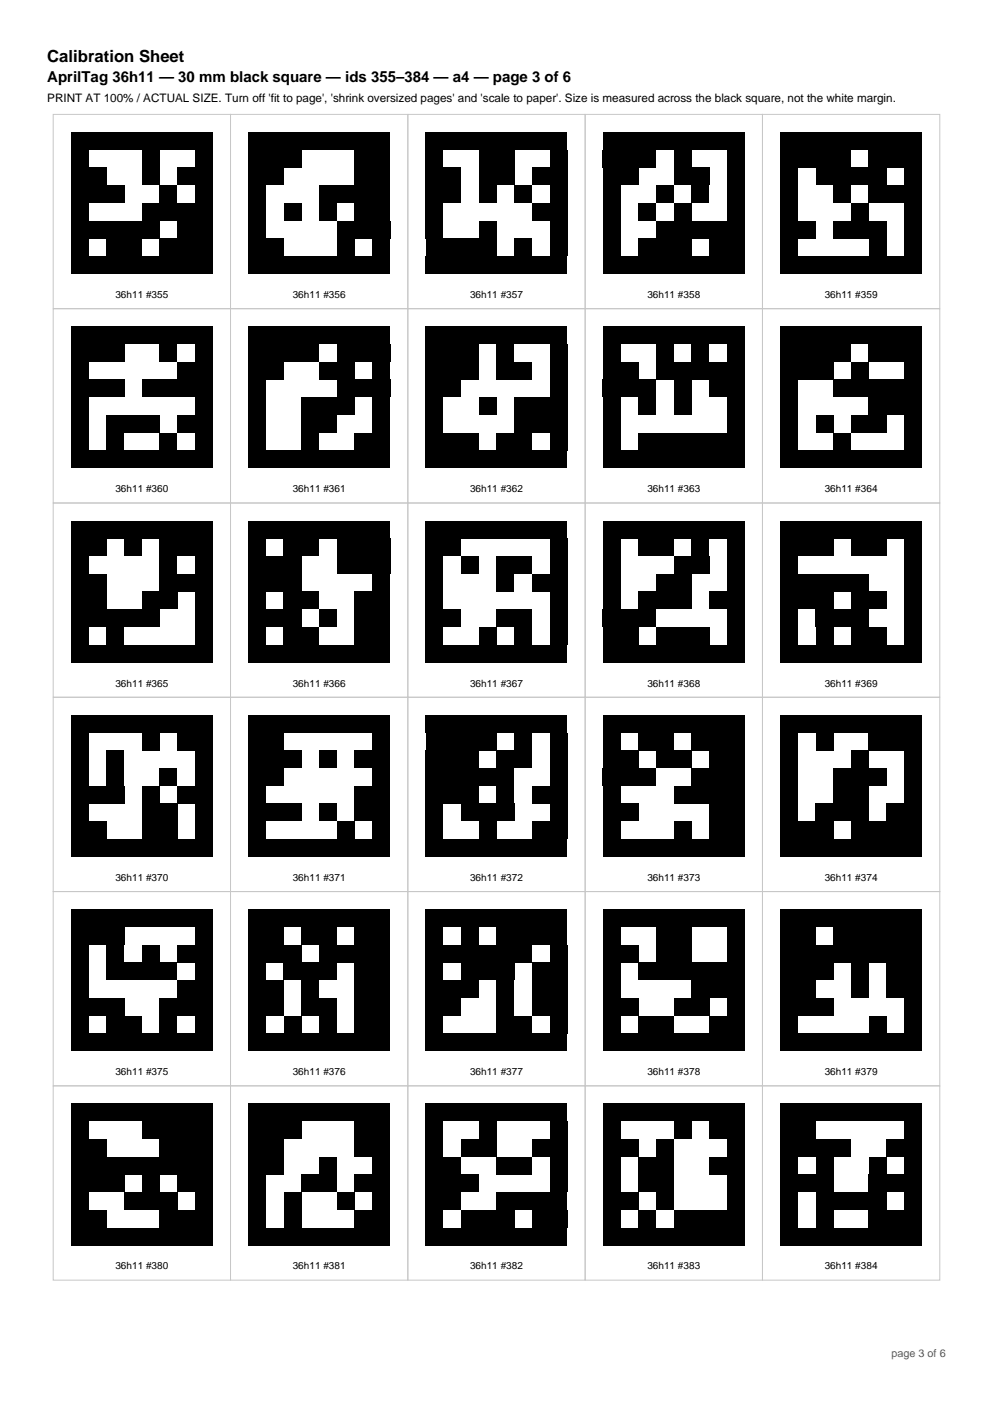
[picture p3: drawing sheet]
<svg xmlns="http://www.w3.org/2000/svg" width="210mm" height="297mm" viewBox="0 0 210 297" stroke-linecap="round" stroke-linejoin="round" font-family="sans-serif">
<defs><g id="words">
<text font-size="3.5" x="10" y="13.2">Calibration Sheet</text>
<text font-size="3.2" x="10" y="17.4">AprilTag 36h11 — 30 mm black square — ids 355–384 — a4 — page 3 of 6</text>
<text font-size="2.5" x="10" y="21.6">PRINT AT 100% / ACTUAL SIZE. Turn off 'fit to page', 'shrink oversized pages' and 'scale to paper'. Size is measured across the black square, not the white margin.</text>
<text font-size="2.3" fill="#595959" x="188.5" y="287">page 3 of 6</text>
<g font-size="2.1">
<text x="24.4" y="63">36h11 #355</text>
<text x="61.9" y="63">36h11 #356</text>
<text x="99.4" y="63">36h11 #357</text>
<text x="136.9" y="63">36h11 #358</text>
<text x="174.4" y="63">36h11 #359</text>
<text x="24.4" y="104.1">36h11 #360</text>
<text x="61.9" y="104.1">36h11 #361</text>
<text x="99.4" y="104.1">36h11 #362</text>
<text x="136.9" y="104.1">36h11 #363</text>
<text x="174.4" y="104.1">36h11 #364</text>
<text x="24.4" y="145.2">36h11 #365</text>
<text x="61.9" y="145.2">36h11 #366</text>
<text x="99.4" y="145.2">36h11 #367</text>
<text x="136.9" y="145.2">36h11 #368</text>
<text x="174.4" y="145.2">36h11 #369</text>
<text x="24.4" y="186.3">36h11 #370</text>
<text x="61.9" y="186.3">36h11 #371</text>
<text x="99.4" y="186.3">36h11 #372</text>
<text x="136.9" y="186.3">36h11 #373</text>
<text x="174.4" y="186.3">36h11 #374</text>
<text x="24.4" y="227.4">36h11 #375</text>
<text x="61.9" y="227.4">36h11 #376</text>
<text x="99.4" y="227.4">36h11 #377</text>
<text x="136.9" y="227.4">36h11 #378</text>
<text x="174.4" y="227.4">36h11 #379</text>
<text x="24.4" y="268.5">36h11 #380</text>
<text x="61.9" y="268.5">36h11 #381</text>
<text x="99.4" y="268.5">36h11 #382</text>
<text x="136.9" y="268.5">36h11 #383</text>
<text x="174.4" y="268.5">36h11 #384</text>
</g>
</g></defs>
<g fill="none" stroke="#c7c7c7" stroke-width=".21">
<path d="M11.2 24.2h37.5v41.1h-37.5zM48.8 24.2h37.5v41.1h-37.5zM86.3 24.2h37.5v41.1h-37.5zM123.8 24.2h37.4v41.1h-37.4zM161.2 24.2h37.5v41.1h-37.5zM11.2 65.3h37.5v41.1h-37.5zM48.8 65.3h37.5v41.1h-37.5zM86.3 65.3h37.5v41.1h-37.5zM123.8 65.3h37.4v41.1h-37.4zM161.2 65.3h37.5v41.1h-37.5zM11.2 106.4h37.5v41.1h-37.5zM48.8 106.4h37.5v41.1h-37.5z"/>
<path d="M86.3 106.4h37.5v41.1h-37.5zM123.8 106.4h37.4v41.1h-37.4zM161.2 106.4h37.5v41.1h-37.5zM11.2 147.5h37.5v41.1h-37.5zM48.8 147.5h37.5v41.1h-37.5zM86.3 147.5h37.5v41.1h-37.5zM123.8 147.5h37.4v41.1h-37.4zM161.2 147.5h37.5v41.1h-37.5zM11.2 188.6h37.5v41.1h-37.5zM48.8 188.6h37.5v41.1h-37.5zM86.3 188.6h37.5v41.1h-37.5zM123.8 188.6h37.4v41.1h-37.4z"/>
<path d="M161.2 188.6h37.5v41.1h-37.5zM11.2 229.7h37.5v41.1h-37.5zM48.8 229.7h37.5v41.1h-37.5zM86.3 229.7h37.5v41.1h-37.5zM123.8 229.7h37.4v41.1h-37.4zM161.2 229.7h37.5v41.1h-37.5z"/>
</g>
<g fill="#000">
<path d="M15 27.9h30v3.8h-30z" fill-rule="evenodd"/>
<path d="M15 31.7h3.8v3.7h-3.8z" fill-rule="evenodd"/>
<path d="M15 35.4h7.5v3.8h-7.5z" fill-rule="evenodd"/>
<path d="M30 31.7h3.7v3.7h-3.7z" fill-rule="evenodd"/>
<path d="M30 35.4h3.7v3.8h-3.7z" fill-rule="evenodd"/>
<path d="M37.5 35.4h7.5v3.8h-7.5z" fill-rule="evenodd"/>
<path d="M41.2 31.7h3.8v3.7h-3.8z" fill-rule="evenodd"/>
<path d="M52.5 27.9h30v3.8h-30z" fill-rule="evenodd"/>
<path d="M52.5 31.7h11.2v3.7h-11.2z" fill-rule="evenodd"/>
<path d="M52.5 35.4h7.5v3.8h-7.5z" fill-rule="evenodd"/>
<path d="M75 31.7h7.5v3.7h-7.5z" fill-rule="evenodd"/>
<path d="M75 35.4h7.5v3.8h-7.5z" fill-rule="evenodd"/>
<path d="M90 27.9h30v3.8h-30z" fill-rule="evenodd"/>
<path d="M90 31.7h3.7v3.7h-3.7z" fill-rule="evenodd"/>
<path d="M90 35.4h7.5v3.8h-7.5z" fill-rule="evenodd"/>
<path d="M101.3 31.7h7.5v3.7h-7.5z" fill-rule="evenodd"/>
<path d="M101.3 35.4h7.5v3.8h-7.5z" fill-rule="evenodd"/>
<path d="M112.5 35.4h7.5v3.8h-7.5z" fill-rule="evenodd"/>
<path d="M116.3 31.7h3.7v3.7h-3.7z" fill-rule="evenodd"/>
<path d="M127.5 27.9h30v3.8h-30z" fill-rule="evenodd"/>
<path d="M127.5 31.7h11.2v3.7h-11.2z" fill-rule="evenodd"/>
<path d="M127.5 35.4h7.5v3.8h-7.5z" fill-rule="evenodd"/>
<path d="M142.5 31.7h3.7v3.7h-3.7z" fill-rule="evenodd"/>
<path d="M142.5 35.4h7.5v3.8h-7.5z" fill-rule="evenodd"/>
<path d="M153.8 31.7h3.7v3.7h-3.7z" fill-rule="evenodd"/>
<path d="M153.8 35.4h3.7v3.8h-3.7z" fill-rule="evenodd"/>
<path d="M165 27.9h30v3.8h-30z" fill-rule="evenodd"/>
<path d="M165 31.7h15v3.7h-15z" fill-rule="evenodd"/>
<path d="M165 35.4h3.7v3.8h-3.7z" fill-rule="evenodd"/>
<path d="M172.5 35.4h15v3.8h-15z" fill-rule="evenodd"/>
<path d="M183.7 31.7h11.3v3.7h-11.3z" fill-rule="evenodd"/>
<path d="M191.2 35.4h3.8v3.8h-3.8z" fill-rule="evenodd"/>
<path d="M15 39.2h11.3v3.8h-11.3z" fill-rule="evenodd"/>
<path d="M15 43h3.8v3.7h-3.8z" fill-rule="evenodd"/>
<path d="M15 46.7h18.8v3.7h-18.8z" fill-rule="evenodd"/>
<path d="M15 50.4h3.8v3.8h-3.8z" fill-rule="evenodd"/>
<path d="M15 54.2h30v3.8h-30z" fill-rule="evenodd"/>
<path d="M22.5 50.4h7.5v3.8h-7.5z" fill-rule="evenodd"/>
<path d="M30 43h15v3.7h-15z" fill-rule="evenodd"/>
<path d="M33.7 39.2h3.8v3.8h-3.8z" fill-rule="evenodd"/>
<path d="M33.7 50.4h11.3v3.8h-11.3z" fill-rule="evenodd"/>
<path d="M37.5 46.7h7.5v3.7h-7.5z" fill-rule="evenodd"/>
<path d="M41.2 39.2h3.8v3.8h-3.8z" fill-rule="evenodd"/>
<path d="M52.5 39.2h3.7v3.8h-3.7z" fill-rule="evenodd"/>
<path d="M52.5 43h3.7v3.7h-3.7z" fill-rule="evenodd"/>
<path d="M52.5 46.7h3.7v3.7h-3.7z" fill-rule="evenodd"/>
<path d="M52.5 50.4h7.5v3.8h-7.5z" fill-rule="evenodd"/>
<path d="M52.5 54.2h30v3.8h-30z" fill-rule="evenodd"/>
<path d="M60 43h3.7v3.7h-3.7z" fill-rule="evenodd"/>
<path d="M67.5 39.2h15v3.8h-15z" fill-rule="evenodd"/>
<path d="M67.5 43h3.8v3.7h-3.8z" fill-rule="evenodd"/>
<path d="M71.3 46.7h11.2v3.7h-11.2z" fill-rule="evenodd"/>
<path d="M71.3 50.4h3.7v3.8h-3.7z" fill-rule="evenodd"/>
<path d="M75 43h7.5v3.7h-7.5z" fill-rule="evenodd"/>
<path d="M78.7 50.4h3.8v3.8h-3.8z" fill-rule="evenodd"/>
<path d="M90 39.2h7.5v3.8h-7.5z" fill-rule="evenodd"/>
<path d="M90 43h3.7v3.7h-3.7z" fill-rule="evenodd"/>
<path d="M90 46.7h3.7v3.7h-3.7z" fill-rule="evenodd"/>
<path d="M90 50.4h15v3.8h-15z" fill-rule="evenodd"/>
<path d="M90 54.2h30v3.8h-30z" fill-rule="evenodd"/>
<path d="M101.3 39.2h3.7v3.8h-3.7z" fill-rule="evenodd"/>
<path d="M101.3 46.7h3.7v3.7h-3.7z" fill-rule="evenodd"/>
<path d="M108.7 39.2h3.8v3.8h-3.8z" fill-rule="evenodd"/>
<path d="M108.7 50.4h3.8v3.8h-3.8z" fill-rule="evenodd"/>
<path d="M112.5 43h7.5v3.7h-7.5z" fill-rule="evenodd"/>
<path d="M116.3 39.2h3.7v3.8h-3.7z" fill-rule="evenodd"/>
<path d="M116.3 46.7h3.7v3.7h-3.7z" fill-rule="evenodd"/>
<path d="M116.3 50.4h3.7v3.8h-3.7z" fill-rule="evenodd"/>
<path d="M127.5 39.2h3.7v3.8h-3.7z" fill-rule="evenodd"/>
<path d="M127.5 43h3.7v3.7h-3.7z" fill-rule="evenodd"/>
<path d="M127.5 46.7h3.7v3.7h-3.7z" fill-rule="evenodd"/>
<path d="M127.5 50.4h3.7v3.8h-3.7z" fill-rule="evenodd"/>
<path d="M127.5 54.2h30v3.8h-30z" fill-rule="evenodd"/>
<path d="M135 43h3.8v3.7h-3.8z" fill-rule="evenodd"/>
<path d="M135 50.4h11.3v3.8h-11.3z" fill-rule="evenodd"/>
<path d="M138.8 39.2h3.7v3.8h-3.7z" fill-rule="evenodd"/>
<path d="M138.8 46.7h18.7v3.7h-18.7z" fill-rule="evenodd"/>
<path d="M142.5 43h3.7v3.7h-3.7z" fill-rule="evenodd"/>
<path d="M146.2 39.2h3.8v3.8h-3.8z" fill-rule="evenodd"/>
<path d="M150 50.4h7.5v3.8h-7.5z" fill-rule="evenodd"/>
<path d="M153.8 39.2h3.7v3.8h-3.7z" fill-rule="evenodd"/>
<path d="M153.8 43h3.7v3.7h-3.7z" fill-rule="evenodd"/>
<path d="M165 39.2h3.7v3.8h-3.7z" fill-rule="evenodd"/>
<path d="M165 43h3.7v3.7h-3.7z" fill-rule="evenodd"/>
<path d="M165 46.7h7.5v3.7h-7.5z" fill-rule="evenodd"/>
<path d="M165 50.4h3.7v3.8h-3.7z" fill-rule="evenodd"/>
<path d="M165 54.2h30v3.8h-30z" fill-rule="evenodd"/>
<path d="M176.2 39.2h3.8v3.8h-3.8z" fill-rule="evenodd"/>
<path d="M176.2 46.7h11.3v3.7h-11.3z" fill-rule="evenodd"/>
<path d="M180 43h3.8v3.7h-3.8z" fill-rule="evenodd"/>
<path d="M183.7 39.2h11.3v3.8h-11.3z" fill-rule="evenodd"/>
<path d="M183.7 50.4h3.8v3.8h-3.8z" fill-rule="evenodd"/>
<path d="M191.2 43h3.8v3.7h-3.8z" fill-rule="evenodd"/>
<path d="M191.2 46.7h3.8v3.7h-3.8z" fill-rule="evenodd"/>
<path d="M191.2 50.4h3.8v3.8h-3.8z" fill-rule="evenodd"/>
<path d="M15 69h30v3.8h-30z" fill-rule="evenodd"/>
<path d="M15 72.8h11.3v3.8h-11.3z" fill-rule="evenodd"/>
<path d="M33.7 72.8h3.8v3.8h-3.8z" fill-rule="evenodd"/>
<path d="M41.2 72.8h3.8v3.8h-3.8z" fill-rule="evenodd"/>
<path d="M52.5 69h30v3.8h-30z" fill-rule="evenodd"/>
<path d="M52.5 72.8h15v3.8h-15z" fill-rule="evenodd"/>
<path d="M71.3 72.8h11.2v3.8h-11.2z" fill-rule="evenodd"/>
<path d="M90 69h30v3.8h-30z" fill-rule="evenodd"/>
<path d="M90 72.8h11.2v3.8h-11.2z" fill-rule="evenodd"/>
<path d="M105 72.8h3.7v3.8h-3.7z" fill-rule="evenodd"/>
<path d="M116.3 72.8h3.7v3.8h-3.7z" fill-rule="evenodd"/>
<path d="M127.5 69h30v3.8h-30z" fill-rule="evenodd"/>
<path d="M127.5 72.8h3.7v3.8h-3.7z" fill-rule="evenodd"/>
<path d="M138.8 72.8h3.7v3.8h-3.7z" fill-rule="evenodd"/>
<path d="M146.2 72.8h3.8v3.8h-3.8z" fill-rule="evenodd"/>
<path d="M153.8 72.8h3.7v3.8h-3.7z" fill-rule="evenodd"/>
<path d="M165 69h30v3.8h-30z" fill-rule="evenodd"/>
<path d="M165 72.8h15v3.8h-15z" fill-rule="evenodd"/>
<path d="M183.7 72.8h11.3v3.8h-11.3z" fill-rule="evenodd"/>
<path d="M15 76.6h3.8v3.7h-3.8z" fill-rule="evenodd"/>
<path d="M15 80.3h11.3v3.7h-11.3z" fill-rule="evenodd"/>
<path d="M15 84h3.8v3.8h-3.8z" fill-rule="evenodd"/>
<path d="M15 87.8h3.8v3.7h-3.8z" fill-rule="evenodd"/>
<path d="M15 91.6h3.8v3.7h-3.8z" fill-rule="evenodd"/>
<path d="M15 95.3h30v3.8h-30z" fill-rule="evenodd"/>
<path d="M22.5 87.8h11.2v3.7h-11.2z" fill-rule="evenodd"/>
<path d="M22.5 91.6h3.7v3.7h-3.7z" fill-rule="evenodd"/>
<path d="M30 80.3h15v3.7h-15z" fill-rule="evenodd"/>
<path d="M33.7 91.6h3.8v3.7h-3.8z" fill-rule="evenodd"/>
<path d="M37.5 76.6h7.5v3.7h-7.5z" fill-rule="evenodd"/>
<path d="M37.5 87.8h7.5v3.7h-7.5z" fill-rule="evenodd"/>
<path d="M41.2 84h3.8v3.8h-3.8z" fill-rule="evenodd"/>
<path d="M41.2 91.6h3.8v3.7h-3.8z" fill-rule="evenodd"/>
<path d="M52.5 76.6h7.5v3.7h-7.5z" fill-rule="evenodd"/>
<path d="M52.5 80.3h3.7v3.7h-3.7z" fill-rule="evenodd"/>
<path d="M52.5 84h3.7v3.8h-3.7z" fill-rule="evenodd"/>
<path d="M52.5 87.8h3.7v3.7h-3.7z" fill-rule="evenodd"/>
<path d="M52.5 91.6h3.7v3.7h-3.7z" fill-rule="evenodd"/>
<path d="M52.5 95.3h30v3.8h-30z" fill-rule="evenodd"/>
<path d="M63.8 84h11.2v3.8h-11.2z" fill-rule="evenodd"/>
<path d="M63.8 87.8h7.5v3.7h-7.5z" fill-rule="evenodd"/>
<path d="M63.8 91.6h3.7v3.7h-3.7z" fill-rule="evenodd"/>
<path d="M67.5 76.6h7.5v3.7h-7.5z" fill-rule="evenodd"/>
<path d="M71.3 80.3h11.2v3.7h-11.2z" fill-rule="evenodd"/>
<path d="M75 91.6h7.5v3.7h-7.5z" fill-rule="evenodd"/>
<path d="M78.7 76.6h3.8v3.7h-3.8z" fill-rule="evenodd"/>
<path d="M78.7 84h3.8v3.8h-3.8z" fill-rule="evenodd"/>
<path d="M78.7 87.8h3.8v3.7h-3.8z" fill-rule="evenodd"/>
<path d="M90 76.6h11.2v3.7h-11.2z" fill-rule="evenodd"/>
<path d="M90 80.3h7.5v3.7h-7.5z" fill-rule="evenodd"/>
<path d="M90 84h3.7v3.8h-3.7z" fill-rule="evenodd"/>
<path d="M90 87.8h3.7v3.7h-3.7z" fill-rule="evenodd"/>
<path d="M90 91.6h11.2v3.7h-11.2z" fill-rule="evenodd"/>
<path d="M90 95.3h30v3.8h-30z" fill-rule="evenodd"/>
<path d="M101.3 84h3.7v3.8h-3.7z" fill-rule="evenodd"/>
<path d="M105 76.6h7.5v3.7h-7.5z" fill-rule="evenodd"/>
<path d="M105 91.6h7.5v3.7h-7.5z" fill-rule="evenodd"/>
<path d="M108.7 84h11.3v3.8h-11.3z" fill-rule="evenodd"/>
<path d="M108.7 87.8h11.3v3.7h-11.3z" fill-rule="evenodd"/>
<path d="M116.3 76.6h3.7v3.7h-3.7z" fill-rule="evenodd"/>
<path d="M116.3 80.3h3.7v3.7h-3.7z" fill-rule="evenodd"/>
<path d="M116.3 91.6h3.7v3.7h-3.7z" fill-rule="evenodd"/>
<path d="M127.5 76.6h7.5v3.7h-7.5z" fill-rule="evenodd"/>
<path d="M127.5 80.3h11.2v3.7h-11.2z" fill-rule="evenodd"/>
<path d="M127.5 84h3.7v3.8h-3.7z" fill-rule="evenodd"/>
<path d="M127.5 87.8h3.7v3.7h-3.7z" fill-rule="evenodd"/>
<path d="M127.5 91.6h3.7v3.7h-3.7z" fill-rule="evenodd"/>
<path d="M127.5 95.3h30v3.8h-30z" fill-rule="evenodd"/>
<path d="M135 84h3.8v3.8h-3.8z" fill-rule="evenodd"/>
<path d="M135 91.6h22.5v3.7h-22.5z" fill-rule="evenodd"/>
<path d="M138.8 76.6h18.7v3.7h-18.7z" fill-rule="evenodd"/>
<path d="M142.5 80.3h3.7v3.7h-3.7z" fill-rule="evenodd"/>
<path d="M142.5 84h3.7v3.8h-3.7z" fill-rule="evenodd"/>
<path d="M150 80.3h7.5v3.7h-7.5z" fill-rule="evenodd"/>
<path d="M153.8 84h3.7v3.8h-3.7z" fill-rule="evenodd"/>
<path d="M153.8 87.8h3.7v3.7h-3.7z" fill-rule="evenodd"/>
<path d="M165 76.6h11.2v3.7h-11.2z" fill-rule="evenodd"/>
<path d="M165 80.3h3.7v3.7h-3.7z" fill-rule="evenodd"/>
<path d="M165 84h3.7v3.8h-3.7z" fill-rule="evenodd"/>
<path d="M165 87.8h3.7v3.7h-3.7z" fill-rule="evenodd"/>
<path d="M165 91.6h3.7v3.7h-3.7z" fill-rule="evenodd"/>
<path d="M165 95.3h30v3.8h-30z" fill-rule="evenodd"/>
<path d="M172.5 87.8h3.8v3.7h-3.8z" fill-rule="evenodd"/>
<path d="M176.2 80.3h18.8v3.7h-18.8z" fill-rule="evenodd"/>
<path d="M176.2 91.6h3.8v3.7h-3.8z" fill-rule="evenodd"/>
<path d="M180 76.6h3.8v3.7h-3.8z" fill-rule="evenodd"/>
<path d="M180 87.8h7.5v3.7h-7.5z" fill-rule="evenodd"/>
<path d="M183.7 84h11.3v3.8h-11.3z" fill-rule="evenodd"/>
<path d="M191.2 76.6h3.8v3.7h-3.8z" fill-rule="evenodd"/>
<path d="M191.2 87.8h3.8v3.7h-3.8z" fill-rule="evenodd"/>
<path d="M191.2 91.6h3.8v3.7h-3.8z" fill-rule="evenodd"/>
<path d="M15 110.1h30v3.8h-30z" fill-rule="evenodd"/>
<path d="M15 113.9h7.5v3.8h-7.5z" fill-rule="evenodd"/>
<path d="M26.2 113.9h3.8v3.8h-3.8z" fill-rule="evenodd"/>
<path d="M33.7 113.9h11.3v3.8h-11.3z" fill-rule="evenodd"/>
<path d="M52.5 110.1h30v3.8h-30z" fill-rule="evenodd"/>
<path d="M52.5 113.9h3.7v3.8h-3.7z" fill-rule="evenodd"/>
<path d="M60 113.9h7.5v3.8h-7.5z" fill-rule="evenodd"/>
<path d="M71.3 113.9h11.2v3.8h-11.2z" fill-rule="evenodd"/>
<path d="M90 110.1h30v3.8h-30z" fill-rule="evenodd"/>
<path d="M90 113.9h7.5v3.8h-7.5z" fill-rule="evenodd"/>
<path d="M116.3 113.9h3.7v3.8h-3.7z" fill-rule="evenodd"/>
<path d="M127.5 110.1h30v3.8h-30z" fill-rule="evenodd"/>
<path d="M127.5 113.9h3.7v3.8h-3.7z" fill-rule="evenodd"/>
<path d="M135 113.9h7.5v3.8h-7.5z" fill-rule="evenodd"/>
<path d="M146.2 113.9h3.8v3.8h-3.8z" fill-rule="evenodd"/>
<path d="M153.8 113.9h3.7v3.8h-3.7z" fill-rule="evenodd"/>
<path d="M165 110.1h30v3.8h-30z" fill-rule="evenodd"/>
<path d="M165 113.9h11.2v3.8h-11.2z" fill-rule="evenodd"/>
<path d="M180 113.9h7.5v3.8h-7.5z" fill-rule="evenodd"/>
<path d="M191.2 113.9h3.8v3.8h-3.8z" fill-rule="evenodd"/>
<path d="M15 117.7h3.8v3.7h-3.8z" fill-rule="evenodd"/>
<path d="M15 121.4h7.5v3.7h-7.5z" fill-rule="evenodd"/>
<path d="M15 125.2h7.5v3.7h-7.5z" fill-rule="evenodd"/>
<path d="M15 128.9h18.8v3.8h-18.8z" fill-rule="evenodd"/>
<path d="M15 132.6h3.8v3.8h-3.8z" fill-rule="evenodd"/>
<path d="M22.5 132.6h3.7v3.8h-3.7z" fill-rule="evenodd"/>
<path d="M30 125.2h7.5v3.7h-7.5z" fill-rule="evenodd"/>
<path d="M33.7 117.7h3.8v3.7h-3.8z" fill-rule="evenodd"/>
<path d="M33.7 121.4h11.3v3.7h-11.3z" fill-rule="evenodd"/>
<path d="M41.2 117.7h3.8v3.7h-3.8z" fill-rule="evenodd"/>
<path d="M41.2 125.2h3.8v3.7h-3.8z" fill-rule="evenodd"/>
<path d="M41.2 128.9h3.8v3.8h-3.8z" fill-rule="evenodd"/>
<path d="M41.2 132.6h3.8v3.8h-3.8z" fill-rule="evenodd"/>
<path d="M52.5 117.7h11.2v3.7h-11.2z" fill-rule="evenodd"/>
<path d="M52.5 121.4h11.2v3.7h-11.2z" fill-rule="evenodd"/>
<path d="M52.5 125.2h3.7v3.7h-3.7z" fill-rule="evenodd"/>
<path d="M52.5 128.9h11.2v3.8h-11.2z" fill-rule="evenodd"/>
<path d="M52.5 132.6h3.7v3.8h-3.7z" fill-rule="evenodd"/>
<path d="M60 125.2h7.5v3.7h-7.5z" fill-rule="evenodd"/>
<path d="M60 132.6h7.5v3.8h-7.5z" fill-rule="evenodd"/>
<path d="M67.5 128.9h3.8v3.8h-3.8z" fill-rule="evenodd"/>
<path d="M71.3 117.7h11.2v3.7h-11.2z" fill-rule="evenodd"/>
<path d="M75 125.2h7.5v3.7h-7.5z" fill-rule="evenodd"/>
<path d="M75 128.9h7.5v3.8h-7.5z" fill-rule="evenodd"/>
<path d="M75 132.6h7.5v3.8h-7.5z" fill-rule="evenodd"/>
<path d="M78.7 121.4h3.8v3.7h-3.8z" fill-rule="evenodd"/>
<path d="M90 117.7h3.7v3.7h-3.7z" fill-rule="evenodd"/>
<path d="M90 121.4h3.7v3.7h-3.7z" fill-rule="evenodd"/>
<path d="M90 125.2h3.7v3.7h-3.7z" fill-rule="evenodd"/>
<path d="M90 128.9h7.5v3.8h-7.5z" fill-rule="evenodd"/>
<path d="M90 132.6h3.7v3.8h-3.7z" fill-rule="evenodd"/>
<path d="M97.5 117.7h3.8v3.7h-3.8z" fill-rule="evenodd"/>
<path d="M101.3 132.6h3.7v3.8h-3.7z" fill-rule="evenodd"/>
<path d="M105 117.7h7.5v3.7h-7.5z" fill-rule="evenodd"/>
<path d="M105 121.4h3.7v3.7h-3.7z" fill-rule="evenodd"/>
<path d="M105 128.9h7.5v3.8h-7.5z" fill-rule="evenodd"/>
<path d="M108.7 132.6h3.8v3.8h-3.8z" fill-rule="evenodd"/>
<path d="M112.5 121.4h7.5v3.7h-7.5z" fill-rule="evenodd"/>
<path d="M116.3 117.7h3.7v3.7h-3.7z" fill-rule="evenodd"/>
<path d="M116.3 125.2h3.7v3.7h-3.7z" fill-rule="evenodd"/>
<path d="M116.3 128.9h3.7v3.8h-3.7z" fill-rule="evenodd"/>
<path d="M116.3 132.6h3.7v3.8h-3.7z" fill-rule="evenodd"/>
<path d="M127.5 117.7h3.7v3.7h-3.7z" fill-rule="evenodd"/>
<path d="M127.5 121.4h3.7v3.7h-3.7z" fill-rule="evenodd"/>
<path d="M127.5 125.2h3.7v3.7h-3.7z" fill-rule="evenodd"/>
<path d="M127.5 128.9h11.2v3.8h-11.2z" fill-rule="evenodd"/>
<path d="M127.5 132.6h7.5v3.8h-7.5z" fill-rule="evenodd"/>
<path d="M135 125.2h11.3v3.7h-11.3z" fill-rule="evenodd"/>
<path d="M138.8 121.4h7.4v3.7h-7.4z" fill-rule="evenodd"/>
<path d="M138.8 132.6h11.2v3.8h-11.2z" fill-rule="evenodd"/>
<path d="M142.5 117.7h7.5v3.7h-7.5z" fill-rule="evenodd"/>
<path d="M150 125.2h7.5v3.7h-7.5z" fill-rule="evenodd"/>
<path d="M153.8 117.7h3.7v3.7h-3.7z" fill-rule="evenodd"/>
<path d="M153.8 121.4h3.7v3.7h-3.7z" fill-rule="evenodd"/>
<path d="M153.8 128.9h3.7v3.8h-3.7z" fill-rule="evenodd"/>
<path d="M153.8 132.6h3.7v3.8h-3.7z" fill-rule="evenodd"/>
<path d="M165 117.7h3.7v3.7h-3.7z" fill-rule="evenodd"/>
<path d="M165 121.4h18.7v3.7h-18.7z" fill-rule="evenodd"/>
<path d="M165 125.2h11.2v3.7h-11.2z" fill-rule="evenodd"/>
<path d="M165 128.9h3.7v3.8h-3.7z" fill-rule="evenodd"/>
<path d="M165 132.6h3.7v3.8h-3.7z" fill-rule="evenodd"/>
<path d="M172.5 128.9h11.3v3.8h-11.3z" fill-rule="evenodd"/>
<path d="M172.5 132.6h3.8v3.8h-3.8z" fill-rule="evenodd"/>
<path d="M180 125.2h7.5v3.7h-7.5z" fill-rule="evenodd"/>
<path d="M180 132.6h7.5v3.8h-7.5z" fill-rule="evenodd"/>
<path d="M191.2 117.7h3.8v3.7h-3.8z" fill-rule="evenodd"/>
<path d="M191.2 121.4h3.8v3.7h-3.8z" fill-rule="evenodd"/>
<path d="M191.2 125.2h3.8v3.7h-3.8z" fill-rule="evenodd"/>
<path d="M191.2 128.9h3.8v3.8h-3.8z" fill-rule="evenodd"/>
<path d="M191.2 132.6h3.8v3.8h-3.8z" fill-rule="evenodd"/>
<path d="M15 136.4h30v3.7h-30z" fill-rule="evenodd"/>
<path d="M15 151.2h30v3.8h-30z" fill-rule="evenodd"/>
<path d="M15 155h3.8v3.7h-3.8z" fill-rule="evenodd"/>
<path d="M30 155h3.7v3.7h-3.7z" fill-rule="evenodd"/>
<path d="M37.5 155h7.5v3.7h-7.5z" fill-rule="evenodd"/>
<path d="M52.5 136.4h30v3.7h-30z" fill-rule="evenodd"/>
<path d="M52.5 151.2h30v3.8h-30z" fill-rule="evenodd"/>
<path d="M52.5 155h7.5v3.7h-7.5z" fill-rule="evenodd"/>
<path d="M78.7 155h3.8v3.7h-3.8z" fill-rule="evenodd"/>
<path d="M90 136.4h30v3.7h-30z" fill-rule="evenodd"/>
<path d="M90 151.2h30v3.8h-30z" fill-rule="evenodd"/>
<path d="M90 155h15v3.7h-15z" fill-rule="evenodd"/>
<path d="M108.7 155h3.8v3.7h-3.8z" fill-rule="evenodd"/>
<path d="M116.3 155h3.7v3.7h-3.7z" fill-rule="evenodd"/>
<path d="M127.5 136.4h30v3.7h-30z" fill-rule="evenodd"/>
<path d="M127.5 151.2h30v3.8h-30z" fill-rule="evenodd"/>
<path d="M127.5 155h3.7v3.7h-3.7z" fill-rule="evenodd"/>
<path d="M135 155h7.5v3.7h-7.5z" fill-rule="evenodd"/>
<path d="M146.2 155h11.3v3.7h-11.3z" fill-rule="evenodd"/>
<path d="M165 136.4h30v3.7h-30z" fill-rule="evenodd"/>
<path d="M165 151.2h30v3.8h-30z" fill-rule="evenodd"/>
<path d="M165 155h3.7v3.7h-3.7z" fill-rule="evenodd"/>
<path d="M172.5 155h3.8v3.7h-3.8z" fill-rule="evenodd"/>
<path d="M183.7 155h11.3v3.7h-11.3z" fill-rule="evenodd"/>
<path d="M15 158.8h3.8v3.7h-3.8z" fill-rule="evenodd"/>
<path d="M15 162.5h3.8v3.8h-3.8z" fill-rule="evenodd"/>
<path d="M15 166.3h11.3v3.7h-11.3z" fill-rule="evenodd"/>
<path d="M15 170h3.8v3.7h-3.8z" fill-rule="evenodd"/>
<path d="M15 173.7h7.5v3.8h-7.5z" fill-rule="evenodd"/>
<path d="M22.5 158.8h3.7v3.7h-3.7z" fill-rule="evenodd"/>
<path d="M22.5 162.5h3.7v3.8h-3.7z" fill-rule="evenodd"/>
<path d="M30 166.3h3.7v3.7h-3.7z" fill-rule="evenodd"/>
<path d="M30 170h7.5v3.7h-7.5z" fill-rule="evenodd"/>
<path d="M30 173.7h7.5v3.8h-7.5z" fill-rule="evenodd"/>
<path d="M33.7 162.5h3.8v3.8h-3.8z" fill-rule="evenodd"/>
<path d="M37.5 166.3h7.5v3.7h-7.5z" fill-rule="evenodd"/>
<path d="M41.2 158.8h3.8v3.7h-3.8z" fill-rule="evenodd"/>
<path d="M41.2 162.5h3.8v3.8h-3.8z" fill-rule="evenodd"/>
<path d="M41.2 170h3.8v3.7h-3.8z" fill-rule="evenodd"/>
<path d="M41.2 173.7h3.8v3.8h-3.8z" fill-rule="evenodd"/>
<path d="M52.5 158.8h11.2v3.7h-11.2z" fill-rule="evenodd"/>
<path d="M52.5 162.5h7.5v3.8h-7.5z" fill-rule="evenodd"/>
<path d="M52.5 166.3h3.7v3.7h-3.7z" fill-rule="evenodd"/>
<path d="M52.5 170h11.2v3.7h-11.2z" fill-rule="evenodd"/>
<path d="M52.5 173.7h3.7v3.8h-3.7z" fill-rule="evenodd"/>
<path d="M67.5 158.8h3.8v3.7h-3.8z" fill-rule="evenodd"/>
<path d="M67.5 170h3.8v3.7h-3.8z" fill-rule="evenodd"/>
<path d="M71.3 173.7h3.7v3.8h-3.7z" fill-rule="evenodd"/>
<path d="M75 158.8h7.5v3.7h-7.5z" fill-rule="evenodd"/>
<path d="M75 166.3h7.5v3.7h-7.5z" fill-rule="evenodd"/>
<path d="M75 170h7.5v3.7h-7.5z" fill-rule="evenodd"/>
<path d="M78.7 162.5h3.8v3.8h-3.8z" fill-rule="evenodd"/>
<path d="M78.7 173.7h3.8v3.8h-3.8z" fill-rule="evenodd"/>
<path d="M90 158.8h11.2v3.7h-11.2z" fill-rule="evenodd"/>
<path d="M90 162.5h18.7v3.8h-18.7z" fill-rule="evenodd"/>
<path d="M90 166.3h11.2v3.7h-11.2z" fill-rule="evenodd"/>
<path d="M90 170h3.7v3.7h-3.7z" fill-rule="evenodd"/>
<path d="M90 173.7h3.7v3.8h-3.7z" fill-rule="evenodd"/>
<path d="M97.5 170h11.3v3.7h-11.3z" fill-rule="evenodd"/>
<path d="M101.3 173.7h3.7v3.8h-3.7z" fill-rule="evenodd"/>
<path d="M105 158.8h7.5v3.7h-7.5z" fill-rule="evenodd"/>
<path d="M105 166.3h3.7v3.7h-3.7z" fill-rule="evenodd"/>
<path d="M112.5 166.3h7.5v3.7h-7.5z" fill-rule="evenodd"/>
<path d="M112.5 173.7h7.5v3.8h-7.5z" fill-rule="evenodd"/>
<path d="M116.3 158.8h3.7v3.7h-3.7z" fill-rule="evenodd"/>
<path d="M116.3 162.5h3.7v3.8h-3.7z" fill-rule="evenodd"/>
<path d="M116.3 170h3.7v3.7h-3.7z" fill-rule="evenodd"/>
<path d="M127.5 158.8h7.5v3.7h-7.5z" fill-rule="evenodd"/>
<path d="M127.5 162.5h11.2v3.8h-11.2z" fill-rule="evenodd"/>
<path d="M127.5 166.3h3.7v3.7h-3.7z" fill-rule="evenodd"/>
<path d="M127.5 170h7.5v3.7h-7.5z" fill-rule="evenodd"/>
<path d="M127.5 173.7h3.7v3.8h-3.7z" fill-rule="evenodd"/>
<path d="M138.8 158.8h7.4v3.7h-7.4z" fill-rule="evenodd"/>
<path d="M142.5 166.3h15v3.7h-15z" fill-rule="evenodd"/>
<path d="M142.5 173.7h3.7v3.8h-3.7z" fill-rule="evenodd"/>
<path d="M146.2 162.5h11.3v3.8h-11.3z" fill-rule="evenodd"/>
<path d="M150 158.8h7.5v3.7h-7.5z" fill-rule="evenodd"/>
<path d="M150 170h7.5v3.7h-7.5z" fill-rule="evenodd"/>
<path d="M150 173.7h7.5v3.8h-7.5z" fill-rule="evenodd"/>
<path d="M165 158.8h3.7v3.7h-3.7z" fill-rule="evenodd"/>
<path d="M165 162.5h3.7v3.8h-3.7z" fill-rule="evenodd"/>
<path d="M165 166.3h3.7v3.7h-3.7z" fill-rule="evenodd"/>
<path d="M165 170h3.7v3.7h-3.7z" fill-rule="evenodd"/>
<path d="M165 173.7h11.2v3.8h-11.2z" fill-rule="evenodd"/>
<path d="M172.5 170h11.3v3.7h-11.3z" fill-rule="evenodd"/>
<path d="M176.2 162.5h11.3v3.8h-11.3z" fill-rule="evenodd"/>
<path d="M176.2 166.3h7.6v3.7h-7.6z" fill-rule="evenodd"/>
<path d="M180 158.8h3.8v3.7h-3.8z" fill-rule="evenodd"/>
<path d="M180 173.7h15v3.8h-15z" fill-rule="evenodd"/>
<path d="M187.5 170h7.5v3.7h-7.5z" fill-rule="evenodd"/>
<path d="M191.2 158.8h3.8v3.7h-3.8z" fill-rule="evenodd"/>
<path d="M191.2 162.5h3.8v3.8h-3.8z" fill-rule="evenodd"/>
<path d="M191.2 166.3h3.8v3.7h-3.8z" fill-rule="evenodd"/>
<path d="M15 177.5h30v3.8h-30z" fill-rule="evenodd"/>
<path d="M15 192.4h30v3.7h-30z" fill-rule="evenodd"/>
<path d="M15 196.1h11.3v3.8h-11.3z" fill-rule="evenodd"/>
<path d="M41.2 196.1h3.8v3.8h-3.8z" fill-rule="evenodd"/>
<path d="M52.5 177.5h30v3.8h-30z" fill-rule="evenodd"/>
<path d="M52.5 192.4h30v3.7h-30z" fill-rule="evenodd"/>
<path d="M52.5 196.1h7.5v3.8h-7.5z" fill-rule="evenodd"/>
<path d="M63.8 196.1h7.5v3.8h-7.5z" fill-rule="evenodd"/>
<path d="M75 196.1h7.5v3.8h-7.5z" fill-rule="evenodd"/>
<path d="M90 177.5h30v3.8h-30z" fill-rule="evenodd"/>
<path d="M90 192.4h30v3.7h-30z" fill-rule="evenodd"/>
<path d="M90 196.1h3.7v3.8h-3.7z" fill-rule="evenodd"/>
<path d="M97.5 196.1h3.8v3.8h-3.8z" fill-rule="evenodd"/>
<path d="M105 196.1h15v3.8h-15z" fill-rule="evenodd"/>
<path d="M127.5 177.5h30v3.8h-30z" fill-rule="evenodd"/>
<path d="M127.5 192.4h30v3.7h-30z" fill-rule="evenodd"/>
<path d="M127.5 196.1h3.7v3.8h-3.7z" fill-rule="evenodd"/>
<path d="M138.8 196.1h7.4v3.8h-7.4z" fill-rule="evenodd"/>
<path d="M153.8 196.1h3.7v3.8h-3.7z" fill-rule="evenodd"/>
<path d="M165 177.5h30v3.8h-30z" fill-rule="evenodd"/>
<path d="M165 192.4h30v3.7h-30z" fill-rule="evenodd"/>
<path d="M165 196.1h7.5v3.8h-7.5z" fill-rule="evenodd"/>
<path d="M176.2 196.1h18.8v3.8h-18.8z" fill-rule="evenodd"/>
<path d="M15 199.9h3.8v3.7h-3.8z" fill-rule="evenodd"/>
<path d="M15 203.6h3.8v3.7h-3.8z" fill-rule="evenodd"/>
<path d="M15 207.3h3.8v3.8h-3.8z" fill-rule="evenodd"/>
<path d="M15 211.1h11.3v3.8h-11.3z" fill-rule="evenodd"/>
<path d="M15 214.9h3.8v3.7h-3.8z" fill-rule="evenodd"/>
<path d="M22.5 199.9h3.7v3.7h-3.7z" fill-rule="evenodd"/>
<path d="M22.5 203.6h15v3.7h-15z" fill-rule="evenodd"/>
<path d="M22.5 214.9h7.5v3.7h-7.5z" fill-rule="evenodd"/>
<path d="M30 199.9h3.7v3.7h-3.7z" fill-rule="evenodd"/>
<path d="M33.7 211.1h11.3v3.8h-11.3z" fill-rule="evenodd"/>
<path d="M33.7 214.9h3.8v3.7h-3.8z" fill-rule="evenodd"/>
<path d="M37.5 199.9h7.5v3.7h-7.5z" fill-rule="evenodd"/>
<path d="M37.5 207.3h7.5v3.8h-7.5z" fill-rule="evenodd"/>
<path d="M41.2 203.6h3.8v3.7h-3.8z" fill-rule="evenodd"/>
<path d="M41.2 214.9h3.8v3.7h-3.8z" fill-rule="evenodd"/>
<path d="M52.5 199.9h11.2v3.7h-11.2z" fill-rule="evenodd"/>
<path d="M52.5 203.6h3.7v3.7h-3.7z" fill-rule="evenodd"/>
<path d="M52.5 207.3h7.5v3.8h-7.5z" fill-rule="evenodd"/>
<path d="M52.5 211.1h7.5v3.8h-7.5z" fill-rule="evenodd"/>
<path d="M52.5 214.9h3.7v3.7h-3.7z" fill-rule="evenodd"/>
<path d="M60 203.6h11.2v3.7h-11.2z" fill-rule="evenodd"/>
<path d="M60 214.9h3.7v3.7h-3.7z" fill-rule="evenodd"/>
<path d="M63.8 207.3h3.7v3.8h-3.7z" fill-rule="evenodd"/>
<path d="M63.8 211.1h7.5v3.8h-7.5z" fill-rule="evenodd"/>
<path d="M67.5 199.9h15v3.7h-15z" fill-rule="evenodd"/>
<path d="M67.5 214.9h3.8v3.7h-3.8z" fill-rule="evenodd"/>
<path d="M75 203.6h7.5v3.7h-7.5z" fill-rule="evenodd"/>
<path d="M75 207.3h7.5v3.8h-7.5z" fill-rule="evenodd"/>
<path d="M75 211.1h7.5v3.8h-7.5z" fill-rule="evenodd"/>
<path d="M75 214.9h7.5v3.7h-7.5z" fill-rule="evenodd"/>
<path d="M90 199.9h22.5v3.7h-22.5z" fill-rule="evenodd"/>
<path d="M90 203.6h3.7v3.7h-3.7z" fill-rule="evenodd"/>
<path d="M90 207.3h11.2v3.8h-11.2z" fill-rule="evenodd"/>
<path d="M90 211.1h7.5v3.8h-7.5z" fill-rule="evenodd"/>
<path d="M90 214.9h3.7v3.7h-3.7z" fill-rule="evenodd"/>
<path d="M97.5 203.6h11.3v3.7h-11.3z" fill-rule="evenodd"/>
<path d="M105 207.3h3.7v3.8h-3.7z" fill-rule="evenodd"/>
<path d="M105 211.1h3.7v3.8h-3.7z" fill-rule="evenodd"/>
<path d="M105 214.9h7.5v3.7h-7.5z" fill-rule="evenodd"/>
<path d="M112.5 203.6h7.5v3.7h-7.5z" fill-rule="evenodd"/>
<path d="M112.5 207.3h7.5v3.8h-7.5z" fill-rule="evenodd"/>
<path d="M112.5 211.1h7.5v3.8h-7.5z" fill-rule="evenodd"/>
<path d="M116.3 199.9h3.7v3.7h-3.7z" fill-rule="evenodd"/>
<path d="M116.3 214.9h3.7v3.7h-3.7z" fill-rule="evenodd"/>
<path d="M127.5 199.9h7.5v3.7h-7.5z" fill-rule="evenodd"/>
<path d="M127.5 203.6h3.7v3.7h-3.7z" fill-rule="evenodd"/>
<path d="M127.5 207.3h3.7v3.8h-3.7z" fill-rule="evenodd"/>
<path d="M127.5 211.1h7.5v3.8h-7.5z" fill-rule="evenodd"/>
<path d="M127.5 214.9h3.7v3.7h-3.7z" fill-rule="evenodd"/>
<path d="M135 203.6h22.5v3.7h-22.5z" fill-rule="evenodd"/>
<path d="M135 214.9h7.5v3.7h-7.5z" fill-rule="evenodd"/>
<path d="M138.8 199.9h7.4v3.7h-7.4z" fill-rule="evenodd"/>
<path d="M142.5 211.1h7.5v3.8h-7.5z" fill-rule="evenodd"/>
<path d="M146.2 207.3h11.3v3.8h-11.3z" fill-rule="evenodd"/>
<path d="M150 214.9h7.5v3.7h-7.5z" fill-rule="evenodd"/>
<path d="M153.8 199.9h3.7v3.7h-3.7z" fill-rule="evenodd"/>
<path d="M153.8 211.1h3.7v3.8h-3.7z" fill-rule="evenodd"/>
<path d="M165 199.9h30v3.7h-30z" fill-rule="evenodd"/>
<path d="M165 203.6h11.2v3.7h-11.2z" fill-rule="evenodd"/>
<path d="M165 207.3h7.5v3.8h-7.5z" fill-rule="evenodd"/>
<path d="M165 211.1h11.2v3.8h-11.2z" fill-rule="evenodd"/>
<path d="M165 214.9h3.7v3.7h-3.7z" fill-rule="evenodd"/>
<path d="M180 203.6h3.8v3.7h-3.8z" fill-rule="evenodd"/>
<path d="M180 207.3h3.8v3.8h-3.8z" fill-rule="evenodd"/>
<path d="M183.7 214.9h3.8v3.7h-3.8z" fill-rule="evenodd"/>
<path d="M187.5 203.6h7.5v3.7h-7.5z" fill-rule="evenodd"/>
<path d="M187.5 207.3h7.5v3.8h-7.5z" fill-rule="evenodd"/>
<path d="M191.2 211.1h3.8v3.8h-3.8z" fill-rule="evenodd"/>
<path d="M191.2 214.9h3.8v3.7h-3.8z" fill-rule="evenodd"/>
<path d="M15 218.6h30v3.8h-30z" fill-rule="evenodd"/>
<path d="M15 233.5h30v3.7h-30z" fill-rule="evenodd"/>
<path d="M52.5 218.6h30v3.8h-30z" fill-rule="evenodd"/>
<path d="M52.5 233.5h30v3.7h-30z" fill-rule="evenodd"/>
<path d="M90 218.6h30v3.8h-30z" fill-rule="evenodd"/>
<path d="M90 233.5h30v3.7h-30z" fill-rule="evenodd"/>
<path d="M127.5 218.6h30v3.8h-30z" fill-rule="evenodd"/>
<path d="M127.5 233.5h30v3.7h-30z" fill-rule="evenodd"/>
<path d="M165 218.6h30v3.8h-30z" fill-rule="evenodd"/>
<path d="M165 233.5h30v3.7h-30z" fill-rule="evenodd"/>
<path d="M15 237.2h3.8v3.7h-3.8z" fill-rule="evenodd"/>
<path d="M15 240.9h7.5v3.8h-7.5z" fill-rule="evenodd"/>
<path d="M15 244.7h30v3.8h-30z" fill-rule="evenodd"/>
<path d="M15 248.5h11.3v3.7h-11.3z" fill-rule="evenodd"/>
<path d="M15 252.2h3.8v3.8h-3.8z" fill-rule="evenodd"/>
<path d="M15 255.9h7.5v3.8h-7.5z" fill-rule="evenodd"/>
<path d="M26.2 252.2h11.3v3.8h-11.3z" fill-rule="evenodd"/>
<path d="M30 237.2h15v3.7h-15z" fill-rule="evenodd"/>
<path d="M30 248.5h3.7v3.7h-3.7z" fill-rule="evenodd"/>
<path d="M33.7 240.9h11.3v3.8h-11.3z" fill-rule="evenodd"/>
<path d="M33.7 255.9h11.3v3.8h-11.3z" fill-rule="evenodd"/>
<path d="M37.5 248.5h7.5v3.7h-7.5z" fill-rule="evenodd"/>
<path d="M41.2 252.2h3.8v3.8h-3.8z" fill-rule="evenodd"/>
<path d="M52.5 237.2h11.2v3.7h-11.2z" fill-rule="evenodd"/>
<path d="M52.5 240.9h7.5v3.8h-7.5z" fill-rule="evenodd"/>
<path d="M52.5 244.7h7.5v3.8h-7.5z" fill-rule="evenodd"/>
<path d="M52.5 248.5h3.7v3.7h-3.7z" fill-rule="evenodd"/>
<path d="M52.5 252.2h3.7v3.8h-3.7z" fill-rule="evenodd"/>
<path d="M52.5 255.9h3.7v3.8h-3.7z" fill-rule="evenodd"/>
<path d="M60 252.2h3.7v3.8h-3.7z" fill-rule="evenodd"/>
<path d="M60 255.9h3.7v3.8h-3.7z" fill-rule="evenodd"/>
<path d="M63.8 248.5h7.5v3.7h-7.5z" fill-rule="evenodd"/>
<path d="M67.5 244.7h3.8v3.8h-3.8z" fill-rule="evenodd"/>
<path d="M71.3 252.2h3.7v3.8h-3.7z" fill-rule="evenodd"/>
<path d="M75 237.2h7.5v3.7h-7.5z" fill-rule="evenodd"/>
<path d="M75 240.9h7.5v3.8h-7.5z" fill-rule="evenodd"/>
<path d="M75 248.5h7.5v3.7h-7.5z" fill-rule="evenodd"/>
<path d="M75 255.9h7.5v3.8h-7.5z" fill-rule="evenodd"/>
<path d="M78.7 244.7h3.8v3.8h-3.8z" fill-rule="evenodd"/>
<path d="M78.7 252.2h3.8v3.8h-3.8z" fill-rule="evenodd"/>
<path d="M90 237.2h3.7v3.7h-3.7z" fill-rule="evenodd"/>
<path d="M90 240.9h3.7v3.8h-3.7z" fill-rule="evenodd"/>
<path d="M90 244.7h7.5v3.8h-7.5z" fill-rule="evenodd"/>
<path d="M90 248.5h11.2v3.7h-11.2z" fill-rule="evenodd"/>
<path d="M90 252.2h7.5v3.8h-7.5z" fill-rule="evenodd"/>
<path d="M90 255.9h3.7v3.8h-3.7z" fill-rule="evenodd"/>
<path d="M97.5 240.9h7.5v3.8h-7.5z" fill-rule="evenodd"/>
<path d="M97.5 255.9h11.3v3.8h-11.3z" fill-rule="evenodd"/>
<path d="M101.3 237.2h3.7v3.7h-3.7z" fill-rule="evenodd"/>
<path d="M105 244.7h7.5v3.8h-7.5z" fill-rule="evenodd"/>
<path d="M105 252.2h15v3.8h-15z" fill-rule="evenodd"/>
<path d="M112.5 240.9h7.5v3.8h-7.5z" fill-rule="evenodd"/>
<path d="M112.5 255.9h7.5v3.8h-7.5z" fill-rule="evenodd"/>
<path d="M116.3 237.2h3.7v3.7h-3.7z" fill-rule="evenodd"/>
<path d="M116.3 244.7h3.7v3.8h-3.7z" fill-rule="evenodd"/>
<path d="M116.3 248.5h3.7v3.7h-3.7z" fill-rule="evenodd"/>
<path d="M127.5 237.2h3.7v3.7h-3.7z" fill-rule="evenodd"/>
<path d="M127.5 240.9h7.5v3.8h-7.5z" fill-rule="evenodd"/>
<path d="M127.5 244.7h3.7v3.8h-3.7z" fill-rule="evenodd"/>
<path d="M127.5 248.5h3.7v3.7h-3.7z" fill-rule="evenodd"/>
<path d="M127.5 252.2h7.5v3.8h-7.5z" fill-rule="evenodd"/>
<path d="M127.5 255.9h3.7v3.8h-3.7z" fill-rule="evenodd"/>
<path d="M135 244.7h7.5v3.8h-7.5z" fill-rule="evenodd"/>
<path d="M135 248.5h7.5v3.7h-7.5z" fill-rule="evenodd"/>
<path d="M135 255.9h3.8v3.8h-3.8z" fill-rule="evenodd"/>
<path d="M138.8 240.9h3.7v3.8h-3.7z" fill-rule="evenodd"/>
<path d="M138.8 252.2h3.7v3.8h-3.7z" fill-rule="evenodd"/>
<path d="M142.5 237.2h3.7v3.7h-3.7z" fill-rule="evenodd"/>
<path d="M142.5 255.9h15v3.8h-15z" fill-rule="evenodd"/>
<path d="M150 237.2h7.5v3.7h-7.5z" fill-rule="evenodd"/>
<path d="M150 244.7h7.5v3.8h-7.5z" fill-rule="evenodd"/>
<path d="M153.8 240.9h3.7v3.8h-3.7z" fill-rule="evenodd"/>
<path d="M153.8 248.5h3.7v3.7h-3.7z" fill-rule="evenodd"/>
<path d="M153.8 252.2h3.7v3.8h-3.7z" fill-rule="evenodd"/>
<path d="M165 237.2h7.5v3.7h-7.5z" fill-rule="evenodd"/>
<path d="M165 240.9h15v3.8h-15z" fill-rule="evenodd"/>
<path d="M165 244.7h3.7v3.8h-3.7z" fill-rule="evenodd"/>
<path d="M165 248.5h11.2v3.7h-11.2z" fill-rule="evenodd"/>
<path d="M165 252.2h3.7v3.8h-3.7z" fill-rule="evenodd"/>
<path d="M165 255.9h3.7v3.8h-3.7z" fill-rule="evenodd"/>
<path d="M172.5 244.7h3.8v3.8h-3.8z" fill-rule="evenodd"/>
<path d="M172.5 252.2h15v3.8h-15z" fill-rule="evenodd"/>
<path d="M172.5 255.9h3.8v3.8h-3.8z" fill-rule="evenodd"/>
<path d="M183.7 244.7h3.8v3.8h-3.8z" fill-rule="evenodd"/>
<path d="M183.7 248.5h11.3v3.7h-11.3z" fill-rule="evenodd"/>
<path d="M183.7 255.9h11.3v3.8h-11.3z" fill-rule="evenodd"/>
<path d="M187.5 240.9h7.5v3.8h-7.5z" fill-rule="evenodd"/>
<path d="M191.2 237.2h3.8v3.7h-3.8z" fill-rule="evenodd"/>
<path d="M191.2 244.7h3.8v3.8h-3.8z" fill-rule="evenodd"/>
<path d="M191.2 252.2h3.8v3.8h-3.8z" fill-rule="evenodd"/>
<path d="M15 259.7h30v3.8h-30z" fill-rule="evenodd"/>
<path d="M52.5 259.7h30v3.8h-30z" fill-rule="evenodd"/>
<path d="M90 259.7h30v3.8h-30z" fill-rule="evenodd"/>
<path d="M127.5 259.7h30v3.8h-30z" fill-rule="evenodd"/>
<path d="M165 259.7h30v3.8h-30z" fill-rule="evenodd"/>
</g>
<use href="#words"/>
</svg>
